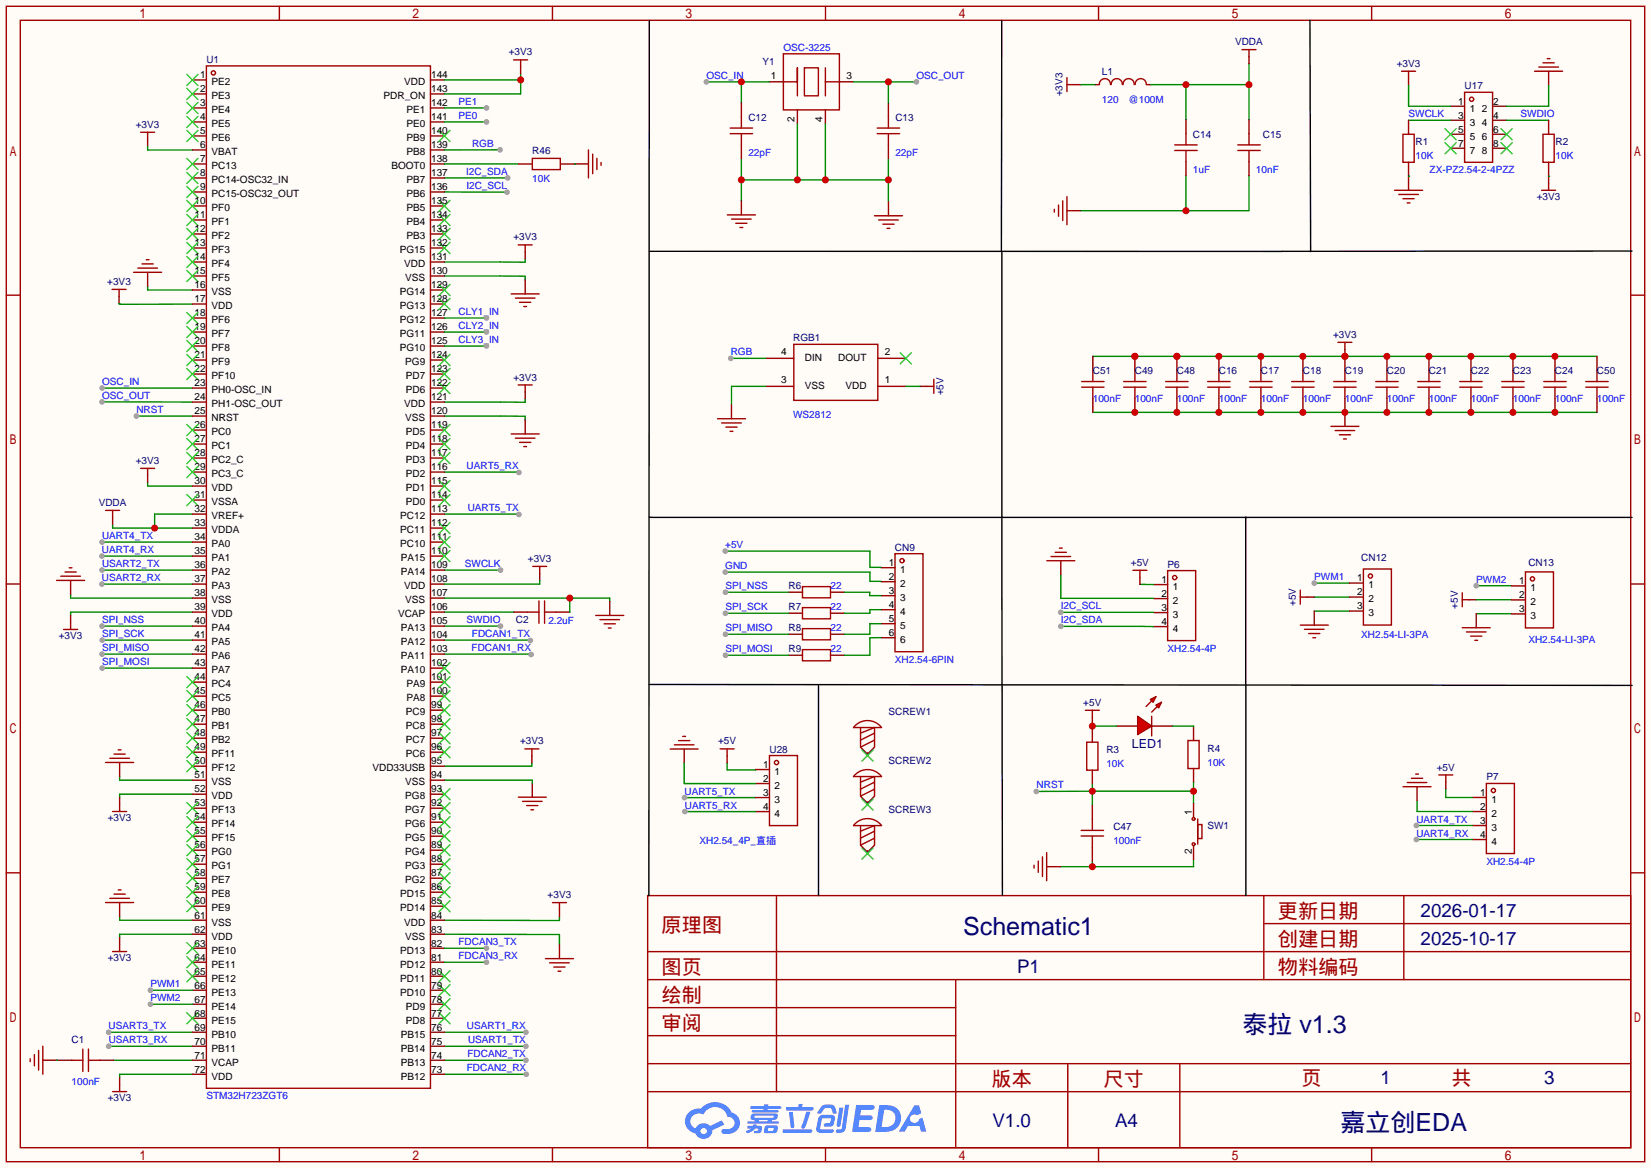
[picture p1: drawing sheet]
<svg xmlns="http://www.w3.org/2000/svg" width="299mm" height="212mm" viewBox="0 0 299 212" stroke-linecap="round" stroke-linejoin="round" font-family="sans-serif">
<defs><g id="words">
<g font-size="4.5" fill="#000080">
<text x="174.7" y="169.5">Schematic1</text>
<text x="225.4" y="187.3">泰拉 v1.3</text>
<text x="243.2" y="205.1">嘉立创EDA</text>
</g>
<g font-size="3.7" fill="#a00000">
<text x="231.8" y="166.5">更新日期</text>
<text x="120" y="169">原理图</text>
<text x="231.8" y="171.6">创建日期</text>
<text x="120" y="176.6">图页</text>
<text x="231.8" y="176.6">物料编码</text>
<text x="120" y="181.7">绘制</text>
<text x="120" y="186.8">审阅</text>
<text x="179.9" y="197">版本</text>
<text x="200.2" y="197">尺寸</text>
<text x="236.1" y="196.7">页</text>
<text x="263.3" y="196.7">共</text>
</g>
<g font-size="3.4" fill="#000080">
<text x="257.7" y="166.3">2026-01-17</text>
<text x="257.7" y="171.4">2025-10-17</text>
<text x="184.5" y="176.5">P1</text>
<text x="250.4" y="196.6">1</text>
<text x="280.1" y="196.6">3</text>
<text x="180" y="204.4">V1.0</text>
<text x="202.3" y="204.4">A4</text>
</g>
<text font-size="2.3" fill="#000080" x="205.3" y="135.7">LED1</text>
<g font-size="1.8" fill="#000080">
<text x="37.4" y="11.4">U1</text>
<text x="92.3" y="10.1">+3V3</text>
<text x="138.3" y="11.8">Y1</text>
<text x="224" y="8.2">VDDA</text>
<text x="192.7" y="17.5" transform="rotate(-90 192.7 17.5)">+3V3</text>
<text x="199.9" y="13.5">L1</text>
<text x="253.3" y="12.1">+3V3</text>
<text x="265.7" y="16.2">U17</text>
<text x="24.6" y="23.2">+3V3</text>
<text x="135.7" y="21.9">C12</text>
<text x="162.4" y="21.9">C13</text>
<text x="96.6" y="27.9">R46</text>
<text x="216.4" y="25">C14</text>
<text x="229.1" y="25">C15</text>
<text x="256.8" y="26.3">R1</text>
<text x="282.2" y="26.3">R2</text>
<text x="278.7" y="36.3">+3V3</text>
<text x="93.1" y="43.6">+3V3</text>
<text x="19.5" y="51.7">+3V3</text>
<text x="143.9" y="61.8">RGB1</text>
<text x="241.8" y="61.3">+3V3</text>
<text x="93.1" y="69">+3V3</text>
<text x="171.1" y="71.7" transform="rotate(-90 171.1 71.7)">+5V</text>
<text x="198.2" y="67.9">C51</text>
<text x="205.8" y="67.9">C49</text>
<text x="213.5" y="67.9">C48</text>
<text x="221.1" y="67.9">C16</text>
<text x="228.7" y="67.9">C17</text>
<text x="236.3" y="67.9">C18</text>
<text x="243.9" y="67.9">C19</text>
<text x="251.6" y="67.9">C20</text>
<text x="259.2" y="67.9">C21</text>
<text x="266.8" y="67.9">C22</text>
<text x="274.4" y="67.9">C23</text>
<text x="282" y="67.9">C24</text>
<text x="289.7" y="67.9">C50</text>
<text x="24.6" y="84.2">+3V3</text>
<text x="17.9" y="91.8">VDDA</text>
<text x="95.8" y="101.9">+3V3</text>
<text x="162.3" y="99.9">CN9</text>
<text x="246.9" y="101.7">CN12</text>
<text x="143" y="106.9">R6</text>
<text x="205.1" y="102.6">+5V</text>
<text x="211.8" y="102.9">P6</text>
<text x="277.2" y="102.7">CN13</text>
<text x="93.6" y="113.1">C2</text>
<text x="143" y="110.7">R7</text>
<text x="235" y="109.9" transform="rotate(-90 235 109.9)">+5V</text>
<text x="264.4" y="110.4" transform="rotate(-90 264.4 110.4)">+5V</text>
<text x="10.7" y="115.9">+3V3</text>
<text x="143" y="114.5">R8</text>
<text x="143" y="118.3">R9</text>
<text x="161.2" y="129.6">SCREW1</text>
<text x="196.5" y="128">+5V</text>
<text x="94.3" y="135">+3V3</text>
<text x="130.2" y="135">+5V</text>
<text x="139.6" y="136.5">U28</text>
<text x="200.7" y="136.6">R3</text>
<text x="219" y="136.3">R4</text>
<text x="161.2" y="138.5">SCREW2</text>
<text x="260.6" y="139.8">+5V</text>
<text x="269.6" y="141.6">P7</text>
<text x="19.6" y="148.9">+3V3</text>
<text x="161.2" y="147.4">SCREW3</text>
<text x="201.9" y="150.6">C47</text>
<text x="219" y="150.3">SW1</text>
<text x="99.3" y="162.9">+3V3</text>
<text x="19.6" y="174.3">+3V3</text>
<text x="13" y="189.2">C1</text>
<text x="19.6" y="199.7">+3V3</text>
</g>
<g font-size="1.8" fill="#00f">
<text x="142.1" y="9.2">OSC-3225</text>
<text x="128.1" y="14.3">OSC_IN</text>
<text x="166.2" y="14.3">OSC_OUT</text>
<text x="83.2" y="19">PE1</text>
<text x="83.2" y="21.6">PE0</text>
<text x="199.9" y="18.6">120</text>
<text x="204.7" y="18.6">@100M</text>
<text x="255.5" y="21.3">SWCLK</text>
<text x="275.8" y="21.3">SWDIO</text>
<text x="85.6" y="26.6">RGB</text>
<text x="135.7" y="28.3">22pF</text>
<text x="162.4" y="28.3">22pF</text>
<text x="256.8" y="28.9">10K</text>
<text x="282.2" y="28.9">10K</text>
<text x="84.5" y="31.7">I2C_SDA</text>
<text x="84.6" y="34.3">I2C_SCL</text>
<text x="96.6" y="33">10K</text>
<text x="216.4" y="31.3">1uF</text>
<text x="227.8" y="31.3">10nF</text>
<text x="259.3" y="31.4">ZX-PZ2.54-2-4PZZ</text>
<text x="83.2" y="59.7">CLY2_IN</text>
<text x="83.2" y="57.1">CLY1_IN</text>
<text x="83.2" y="62.2">CLY3_IN</text>
<text x="132.5" y="64.4">RGB</text>
<text x="18.5" y="69.8">OSC_IN</text>
<text x="18.5" y="72.3">OSC_OUT</text>
<text x="24.7" y="74.9">NRST</text>
<text x="143.9" y="75.8">WS2812</text>
<text x="198.2" y="73">100nF</text>
<text x="205.8" y="73">100nF</text>
<text x="213.5" y="73">100nF</text>
<text x="221.1" y="73">100nF</text>
<text x="228.7" y="73">100nF</text>
<text x="236.3" y="73">100nF</text>
<text x="243.9" y="73">100nF</text>
<text x="251.6" y="73">100nF</text>
<text x="259.2" y="73">100nF</text>
<text x="266.8" y="73">100nF</text>
<text x="274.4" y="73">100nF</text>
<text x="282" y="73">100nF</text>
<text x="289.7" y="73">100nF</text>
<text x="84.6" y="85.1">UART5_RX</text>
<text x="84.8" y="92.8">UART5_TX</text>
<text x="18.5" y="100.3">UART4_RX</text>
<text x="18.5" y="97.8">UART4_TX</text>
<text x="131.6" y="99.4">+5V</text>
<text x="18.5" y="105.4">USART2_RX</text>
<text x="18.5" y="102.9">USART2_TX</text>
<text x="84.3" y="102.9">SWCLK</text>
<text x="131.6" y="103.2">GND</text>
<text x="131.6" y="106.9">SPI_NSS</text>
<text x="150.6" y="106.9">22</text>
<text x="238.4" y="105.2">PWM1</text>
<text x="267.8" y="105.7">PWM2</text>
<text x="18.5" y="113">SPI_NSS</text>
<text x="84.6" y="113">SWDIO</text>
<text x="99.5" y="113.1">2.2uF</text>
<text x="131.6" y="110.7">SPI_SCK</text>
<text x="150.6" y="110.7">22</text>
<text x="192.4" y="110.5">I2C_SCL</text>
<text x="192.4" y="113.1">I2C_SDA</text>
<text x="18.5" y="118.1">SPI_MISO</text>
<text x="18.5" y="115.6">SPI_SCK</text>
<text x="85.5" y="118.2">FDCAN1_RX</text>
<text x="85.6" y="115.6">FDCAN1_TX</text>
<text x="131.6" y="114.5">SPI_MISO</text>
<text x="131.6" y="118.3">SPI_MOSI</text>
<text x="150.6" y="114.5">22</text>
<text x="150.6" y="118.3">22</text>
<text x="211.8" y="118.2">XH2.54-4P</text>
<text x="246.9" y="115.7">XH2.54-LI-3PA</text>
<text x="277.2" y="116.7">XH2.54-LI-3PA</text>
<text x="18.5" y="120.6">SPI_MOSI</text>
<text x="162.3" y="120.2">XH2.54-6PIN</text>
<text x="188" y="143">NRST</text>
<text x="200.7" y="139.1">10K</text>
<text x="219" y="138.8">10K</text>
<text x="124.2" y="144.1">UART5_TX</text>
<text x="124.2" y="146.6">UART5_RX</text>
<text x="256.9" y="149.2">UART4_TX</text>
<text x="126.9" y="153">XH2.54_4P_直插</text>
<text x="201.9" y="153.1">100nF</text>
<text x="256.9" y="151.7">UART4_RX</text>
<text x="269.6" y="156.8">XH2.54-4P</text>
<text x="83.2" y="171.4">FDCAN3_TX</text>
<text x="83.2" y="174">FDCAN3_RX</text>
<text x="27.3" y="179.1">PWM1</text>
<text x="27.3" y="181.6">PWM2</text>
<text x="19.7" y="186.7">USART3_TX</text>
<text x="19.7" y="189.2">USART3_RX</text>
<text x="84.7" y="186.7">USART1_RX</text>
<text x="84.8" y="191.8">FDCAN2_TX</text>
<text x="84.9" y="189.2">USART1_TX</text>
<text x="13" y="196.8">100nF</text>
<text x="84.7" y="194.3">FDCAN2_RX</text>
<text x="37.4" y="199.4">STM32H723ZGT6</text>
</g>
<g font-size="1.8">
<text x="36.3" y="14.2">1</text>
<text x="36.3" y="16.7">2</text>
<text x="38.4" y="15.5">PE2</text>
<text x="38.4" y="18">PE3</text>
<text x="69.6" y="18">PDR_ON</text>
<text x="73.3" y="15.5">VDD</text>
<text x="78.2" y="16.7">143</text>
<text x="78.2" y="14.2">144</text>
<text x="139.8" y="14.3">1</text>
<text x="153.5" y="14.3">3</text>
<text x="36.3" y="19.3">3</text>
<text x="36.3" y="21.8">4</text>
<text x="38.4" y="20.5">PE4</text>
<text x="38.4" y="23.1">PE5</text>
<text x="73.7" y="23.1">PE0</text>
<text x="73.7" y="20.5">PE1</text>
<text x="78.2" y="21.8">141</text>
<text x="78.2" y="19.3">142</text>
<text x="144.1" y="22.2" transform="rotate(-90 144.1 22.2)">2</text>
<text x="149.2" y="22.2" transform="rotate(-90 149.2 22.2)">4</text>
<text x="264.5" y="19">1</text>
<text x="264.5" y="21.5">3</text>
<text x="266.6" y="20.2">1</text>
<text x="266.6" y="22.8">3</text>
<text x="268.8" y="22.8">4</text>
<text x="268.8" y="20.2">2</text>
<text x="270.9" y="21.5">4</text>
<text x="270.9" y="19">2</text>
<text x="36.3" y="24.3">5</text>
<text x="36.3" y="26.9">6</text>
<text x="36.3" y="29.4">7</text>
<text x="38.4" y="25.6">PE6</text>
<text x="38.4" y="28.2">VBAT</text>
<text x="73.7" y="28.2">PB8</text>
<text x="73.7" y="25.6">PB9</text>
<text x="78.2" y="29.4">138</text>
<text x="78.2" y="26.9">139</text>
<text x="78.2" y="24.3">140</text>
<text x="264.5" y="24">5</text>
<text x="264.5" y="26.6">7</text>
<text x="266.6" y="25.3">5</text>
<text x="266.6" y="27.8">7</text>
<text x="268.8" y="27.8">8</text>
<text x="268.8" y="25.3">6</text>
<text x="270.9" y="26.6">8</text>
<text x="270.9" y="24">6</text>
<text x="36.3" y="32">8</text>
<text x="36.3" y="34.5">9</text>
<text x="38.4" y="30.7">PC13</text>
<text x="38.4" y="33.2">PC14-OSC32_IN</text>
<text x="38.4" y="35.8">PC15-OSC32_OUT</text>
<text x="71" y="30.7">BOOT0</text>
<text x="73.7" y="35.8">PB6</text>
<text x="73.7" y="33.2">PB7</text>
<text x="78.2" y="34.5">136</text>
<text x="78.2" y="32">137</text>
<text x="35.3" y="37">10</text>
<text x="35.3" y="39.6">11</text>
<text x="38.4" y="38.3">PF0</text>
<text x="38.4" y="40.9">PF1</text>
<text x="73.7" y="40.9">PB4</text>
<text x="73.7" y="38.3">PB5</text>
<text x="78.2" y="39.6">134</text>
<text x="78.2" y="37">135</text>
<text x="35.3" y="42.1">12</text>
<text x="35.3" y="44.7">13</text>
<text x="35.3" y="47.2">14</text>
<text x="38.4" y="43.4">PF2</text>
<text x="38.4" y="45.9">PF3</text>
<text x="72.5" y="45.9">PG15</text>
<text x="73.7" y="43.4">PB3</text>
<text x="78.2" y="47.2">131</text>
<text x="78.2" y="44.7">132</text>
<text x="78.2" y="42.1">133</text>
<text x="35.3" y="49.7">15</text>
<text x="35.3" y="52.3">16</text>
<text x="38.4" y="48.5">PF4</text>
<text x="38.4" y="51">PF5</text>
<text x="38.4" y="53.6">VSS</text>
<text x="72.5" y="53.6">PG14</text>
<text x="73.3" y="48.5">VDD</text>
<text x="73.5" y="51">VSS</text>
<text x="78.2" y="52.3">129</text>
<text x="78.2" y="49.7">130</text>
<text x="35.3" y="54.8">17</text>
<text x="35.3" y="57.4">18</text>
<text x="35.3" y="59.9">19</text>
<text x="38.4" y="56.1">VDD</text>
<text x="38.4" y="58.6">PF6</text>
<text x="72.5" y="58.6">PG12</text>
<text x="72.5" y="56.1">PG13</text>
<text x="78.2" y="59.9">126</text>
<text x="78.2" y="57.4">127</text>
<text x="78.2" y="54.8">128</text>
<text x="35.3" y="62.4">20</text>
<text x="35.3" y="65">21</text>
<text x="38.4" y="61.2">PF7</text>
<text x="38.4" y="63.7">PF8</text>
<text x="72.5" y="63.7">PG10</text>
<text x="72.5" y="61.2">PG11</text>
<text x="78.2" y="65">124</text>
<text x="78.2" y="62.4">125</text>
<text x="141.7" y="64.4">4</text>
<text x="146" y="65.5">DIN</text>
<text x="152" y="65.5">DOUT</text>
<text x="160.5" y="64.4">2</text>
<text x="35.3" y="67.5">22</text>
<text x="35.3" y="70.1">23</text>
<text x="38.4" y="66.3">PF9</text>
<text x="38.4" y="68.8">PF10</text>
<text x="38.4" y="71.3">PH0-OSC_IN</text>
<text x="73.5" y="66.3">PG9</text>
<text x="73.6" y="71.3">PD6</text>
<text x="73.6" y="68.8">PD7</text>
<text x="78.2" y="70.1">122</text>
<text x="78.2" y="67.5">123</text>
<text x="141.7" y="69.5">3</text>
<text x="146" y="70.5">VSS</text>
<text x="153.4" y="70.5">VDD</text>
<text x="160.5" y="69.5">1</text>
<text x="35.3" y="72.6">24</text>
<text x="35.3" y="75.1">25</text>
<text x="35.3" y="77.7">26</text>
<text x="38.4" y="73.9">PH1-OSC_OUT</text>
<text x="38.4" y="76.4">NRST</text>
<text x="73.3" y="73.9">VDD</text>
<text x="73.5" y="76.4">VSS</text>
<text x="78.2" y="77.7">119</text>
<text x="78.2" y="75.1">120</text>
<text x="78.2" y="72.6">121</text>
<text x="35.3" y="80.2">27</text>
<text x="35.3" y="82.8">28</text>
<text x="38.4" y="79">PC0</text>
<text x="38.4" y="81.5">PC1</text>
<text x="73.6" y="81.5">PD4</text>
<text x="73.6" y="79">PD5</text>
<text x="78.2" y="82.8">117</text>
<text x="78.2" y="80.2">118</text>
<text x="35.3" y="85.3">29</text>
<text x="35.3" y="87.8">30</text>
<text x="38.4" y="84">PC2_C</text>
<text x="38.4" y="86.6">PC3_C</text>
<text x="38.4" y="89.1">VDD</text>
<text x="73.6" y="89.1">PD1</text>
<text x="73.6" y="86.6">PD2</text>
<text x="73.6" y="84">PD3</text>
<text x="78.2" y="87.8">115</text>
<text x="78.2" y="85.3">116</text>
<text x="35.3" y="90.4">31</text>
<text x="35.3" y="92.9">32</text>
<text x="35.3" y="95.5">33</text>
<text x="38.4" y="91.7">VSSA</text>
<text x="38.4" y="94.2">VREF+</text>
<text x="72.6" y="94.2">PC12</text>
<text x="73.6" y="91.7">PD0</text>
<text x="78.2" y="95.5">112</text>
<text x="78.2" y="92.9">113</text>
<text x="78.2" y="90.4">114</text>
<text x="35.3" y="98">34</text>
<text x="35.3" y="100.5">35</text>
<text x="38.4" y="96.7">VDDA</text>
<text x="38.4" y="99.3">PA0</text>
<text x="38.4" y="101.8">PA1</text>
<text x="72.6" y="99.3">PC10</text>
<text x="72.6" y="96.7">PC11</text>
<text x="72.7" y="101.8">PA15</text>
<text x="78.2" y="100.5">110</text>
<text x="78.2" y="98">111</text>
<text x="35.3" y="103.1">36</text>
<text x="35.3" y="105.6">37</text>
<text x="38.4" y="104.4">PA2</text>
<text x="38.4" y="106.9">PA3</text>
<text x="72.7" y="104.4">PA14</text>
<text x="73.3" y="106.9">VDD</text>
<text x="78.2" y="105.6">108</text>
<text x="78.2" y="103.1">109</text>
<text x="161.2" y="102.6">1</text>
<text x="161.2" y="105.2">2</text>
<text x="161.2" y="107.7">3</text>
<text x="163.3" y="103.9">1</text>
<text x="163.3" y="106.5">2</text>
<text x="210.7" y="105.7">1</text>
<text x="212.7" y="107">1</text>
<text x="246.2" y="105.4">1</text>
<text x="246.2" y="108">2</text>
<text x="248.2" y="106.7">1</text>
<text x="275.6" y="105.9">1</text>
<text x="277.6" y="107.2">1</text>
<text x="35.3" y="108.2">38</text>
<text x="35.3" y="110.7">39</text>
<text x="35.3" y="113.2">40</text>
<text x="38.4" y="109.4">VSS</text>
<text x="38.4" y="112">VDD</text>
<text x="72.2" y="112">VCAP</text>
<text x="73.5" y="109.4">VSS</text>
<text x="78.2" y="113.2">105</text>
<text x="78.2" y="110.7">106</text>
<text x="78.2" y="108.2">107</text>
<text x="161.2" y="110.3">4</text>
<text x="161.2" y="112.8">5</text>
<text x="163.3" y="109">3</text>
<text x="163.3" y="111.5">4</text>
<text x="210.7" y="108.2">2</text>
<text x="210.7" y="110.8">3</text>
<text x="210.7" y="113.3">4</text>
<text x="212.7" y="109.5">2</text>
<text x="212.7" y="112.1">3</text>
<text x="246.2" y="110.5">3</text>
<text x="248.2" y="109.2">2</text>
<text x="248.2" y="111.8">3</text>
<text x="275.6" y="108.5">2</text>
<text x="275.6" y="111">3</text>
<text x="277.6" y="109.8">2</text>
<text x="277.6" y="112.3">3</text>
<text x="35.3" y="115.8">41</text>
<text x="35.3" y="118.3">42</text>
<text x="38.4" y="114.5">PA4</text>
<text x="38.4" y="117.1">PA5</text>
<text x="38.4" y="119.6">PA6</text>
<text x="72.7" y="119.6">PA11</text>
<text x="72.7" y="117.1">PA12</text>
<text x="72.7" y="114.5">PA13</text>
<text x="78.2" y="118.3">103</text>
<text x="78.2" y="115.8">104</text>
<text x="161.2" y="115.3">6</text>
<text x="163.3" y="114.1">5</text>
<text x="163.3" y="116.6">6</text>
<text x="212.7" y="114.6">4</text>
<text x="35.3" y="120.9">43</text>
<text x="35.3" y="123.4">44</text>
<text x="35.3" y="125.9">45</text>
<text x="38.4" y="122.1">PA7</text>
<text x="38.4" y="124.7">PC4</text>
<text x="72.7" y="122.1">PA10</text>
<text x="73.7" y="124.7">PA9</text>
<text x="78.2" y="125.9">100</text>
<text x="78.2" y="123.4">101</text>
<text x="78.2" y="120.9">102</text>
<text x="35.3" y="128.5">46</text>
<text x="35.3" y="131">47</text>
<text x="38.4" y="127.2">PC5</text>
<text x="38.4" y="129.8">PB0</text>
<text x="73.6" y="129.8">PC9</text>
<text x="73.7" y="127.2">PA8</text>
<text x="78.2" y="131">98</text>
<text x="78.2" y="128.5">99</text>
<text x="35.3" y="133.6">48</text>
<text x="35.3" y="136.1">49</text>
<text x="38.4" y="132.3">PB1</text>
<text x="38.4" y="134.8">PB2</text>
<text x="38.4" y="137.4">PF11</text>
<text x="73.6" y="137.4">PC6</text>
<text x="73.6" y="134.8">PC7</text>
<text x="73.6" y="132.3">PC8</text>
<text x="78.2" y="136.1">96</text>
<text x="78.2" y="133.6">97</text>
<text x="35.3" y="138.6">50</text>
<text x="35.3" y="141.2">51</text>
<text x="35.3" y="143.7">52</text>
<text x="38.4" y="139.9">PF12</text>
<text x="38.4" y="142.5">VSS</text>
<text x="67.6" y="139.9">VDD33USB</text>
<text x="73.5" y="142.5">VSS</text>
<text x="78.2" y="143.7">93</text>
<text x="78.2" y="141.2">94</text>
<text x="78.2" y="138.6">95</text>
<text x="138.4" y="141.8">2</text>
<text x="138.4" y="139.3">1</text>
<text x="140.5" y="143.1">2</text>
<text x="140.5" y="140.5">1</text>
<text x="35.3" y="146.3">53</text>
<text x="35.3" y="148.8">54</text>
<text x="38.4" y="145">VDD</text>
<text x="38.4" y="147.5">PF13</text>
<text x="73.5" y="147.5">PG7</text>
<text x="73.5" y="145">PG8</text>
<text x="78.2" y="148.8">91</text>
<text x="78.2" y="146.3">92</text>
<text x="138.4" y="146.9">4</text>
<text x="138.4" y="144.3">3</text>
<text x="140.5" y="148.2">4</text>
<text x="140.5" y="145.6">3</text>
<text x="216.2" y="147.8" transform="rotate(-90 216.2 147.8)">1</text>
<text x="268.5" y="144.3">1</text>
<text x="268.5" y="146.9">2</text>
<text x="268.5" y="149.4">3</text>
<text x="270.5" y="145.6">1</text>
<text x="270.5" y="148.1">2</text>
<text x="35.3" y="151.3">55</text>
<text x="35.3" y="153.9">56</text>
<text x="38.4" y="150.1">PF14</text>
<text x="38.4" y="152.6">PF15</text>
<text x="38.4" y="155.2">PG0</text>
<text x="73.5" y="155.2">PG4</text>
<text x="73.5" y="152.6">PG5</text>
<text x="73.5" y="150.1">PG6</text>
<text x="78.2" y="153.9">89</text>
<text x="78.2" y="151.3">90</text>
<text x="216.2" y="154.9" transform="rotate(-90 216.2 154.9)">2</text>
<text x="268.5" y="151.9">4</text>
<text x="270.5" y="150.7">3</text>
<text x="270.5" y="153.2">4</text>
<text x="35.3" y="156.4">57</text>
<text x="35.3" y="159">58</text>
<text x="35.3" y="161.5">59</text>
<text x="38.4" y="157.7">PG1</text>
<text x="38.4" y="160.2">PE7</text>
<text x="73.5" y="160.2">PG2</text>
<text x="73.5" y="157.7">PG3</text>
<text x="78.2" y="161.5">86</text>
<text x="78.2" y="159">87</text>
<text x="78.2" y="156.4">88</text>
<text x="35.3" y="164">60</text>
<text x="35.3" y="166.6">61</text>
<text x="38.4" y="162.8">PE8</text>
<text x="38.4" y="165.3">PE9</text>
<text x="38.4" y="167.9">VSS</text>
<text x="72.6" y="165.3">PD14</text>
<text x="72.6" y="162.8">PD15</text>
<text x="73.3" y="167.9">VDD</text>
<text x="78.2" y="166.6">84</text>
<text x="78.2" y="164">85</text>
<text x="35.3" y="169.1">62</text>
<text x="35.3" y="171.7">63</text>
<text x="38.4" y="170.4">VDD</text>
<text x="38.4" y="172.9">PE10</text>
<text x="72.6" y="172.9">PD13</text>
<text x="73.5" y="170.4">VSS</text>
<text x="78.2" y="171.7">82</text>
<text x="78.2" y="169.1">83</text>
<text x="35.3" y="174.2">64</text>
<text x="35.3" y="176.7">65</text>
<text x="35.3" y="179.3">66</text>
<text x="38.4" y="175.5">PE11</text>
<text x="38.4" y="178">PE12</text>
<text x="72.6" y="178">PD11</text>
<text x="72.6" y="175.5">PD12</text>
<text x="78.2" y="179.3">79</text>
<text x="78.2" y="176.7">80</text>
<text x="78.2" y="174.2">81</text>
<text x="35.3" y="181.8">67</text>
<text x="35.3" y="184.4">68</text>
<text x="38.4" y="180.6">PE13</text>
<text x="38.4" y="183.1">PE14</text>
<text x="38.4" y="185.6">PE15</text>
<text x="72.6" y="180.6">PD10</text>
<text x="73.6" y="185.6">PD8</text>
<text x="73.6" y="183.1">PD9</text>
<text x="78.2" y="184.4">77</text>
<text x="78.2" y="181.8">78</text>
<text x="35.3" y="186.9">69</text>
<text x="35.3" y="189.4">70</text>
<text x="35.3" y="192">71</text>
<text x="38.4" y="188.2">PB10</text>
<text x="38.4" y="190.7">PB11</text>
<text x="72.7" y="190.7">PB14</text>
<text x="72.7" y="188.2">PB15</text>
<text x="78.2" y="192">74</text>
<text x="78.2" y="189.4">75</text>
<text x="78.2" y="186.9">76</text>
<text x="35.3" y="194.5">72</text>
<text x="38.4" y="193.3">VCAP</text>
<text x="38.4" y="195.8">VDD</text>
<text x="72.7" y="195.8">PB12</text>
<text x="72.7" y="193.3">PB13</text>
<text x="78.2" y="194.5">73</text>
</g>
</g></defs>
<path d="M0 0h299.5v211.8h-299.5z" fill="#fffcf7"/>
<g fill="none" stroke="#a10000" stroke-width=".25">
<path d="M1.1 1.1h297.2v209.6h-297.2zM3.7 3.7h292.1v204.5h-292.1zM50.7 1.1v2.6M100.2 1.1v2.6M149.7 1.1v2.6M199.3 1.1v2.6M248.8 1.1v2.6M1.1 53.5h2.6M295.8 53.5h2.5M1.1 105.9h2.6M295.8 105.9h2.5M1.1 158.3h2.6"/>
<path d="M295.8 158.3h2.5M117.5 162.4h178.3v45.8h-178.3zM117.5 177.7h178.3M117.5 172.6h178.3M140.8 162.4v35.6M173.4 177.7v30.5M229.2 162.4v15.3M229.2 167.5h66.6M254.6 162.4v15.3M117.5 182.8h55.9M117.5 198h178.3M117.5 192.9h178.3"/>
<path d="M117.5 187.8h55.9M193.7 192.9v15.3M214 192.9v15.3M50.7 208.2v2.5M100.2 208.2v2.5M149.7 208.2v2.5M199.3 208.2v2.5M248.8 208.2v2.5"/>
</g>
<g fill="#5487ff">
<path d="M155.3 200.4h2.1a.97 .97 0 0 1 1.3 .4 .53 .53 0 0 1-.7 .5h-1.8l-.2 1h1.9a.43 .43 0 0 1 .4 .5 .43 .43 0 0 1-.5 .3h-1.9l-.2 1.3h1.7a.45 .45 0 0 1 .6 .2 .45 .45 0 0 1-.2 .6l-3.2 .1z"/>
<path d="M165.9 200.5h.8l.4 1.4-.7 .4a.82 .82 0 0 0-1.2 .1 .82 .82 0 0 0 .1 1.1 .82 .82 0 0 0 1.2 0l.2-.5 .6-.3 .7 2.5h-.9l-.3-1h-2.1l-.6 1h-1.1z"/>
<path d="M152.2 200.9h.8l-.5 3.2a.36 .36 0 0 1-.4 .3 .36 .36 0 0 1-.3-.4z"/>
<path d="M153.3 200.4h.7l-.6 4.3a1.13 1.13 0 0 1-1.8 .6l.2-.4 .7-.1 .2-.2z"/>
<path d="M149 200.7l.6-.4h1a.77 .77 0 0 1 .9 .6l.3 .9-.2 .2h-.5l-.4-1h-.9a1.3 1.3 0 0 0-.8 .9l-.6 .1-.2-.2z"/>
<path d="M148.6 202.5l.5-.3h1.7a.66 .66 0 0 1 .6 .9l-.1 .4a.81 .81 0 0 1-.9 .9h-.7a.32 .32 0 0 1-.3-.4 .32 .32 0 0 1 .4-.3h.7l.3-.9-1.7 .1-.3 1.9h2.1a.32 .32 0 0 1 .4 .4 .32 .32 0 0 1-.4 .3l-2.3-.1-.5-.3v-.5z"/>
<path d="M142 204.8h5a.33 .33 0 0 1 .3 .4 .33 .33 0 0 1-.3 .3h-4.9l-.2-.2z"/>
<path d="M146.3 201.6h.7l-1 2.9a.36 .36 0 0 1-.4 .2 .36 .36 0 0 1-.3-.3z"/>
<path d="M143.1 201.7h.7l.3 2.6a.34 .34 0 0 1-.3 .3 .34 .34 0 0 1-.4-.2z"/>
<path d="M142.6 200.8h2.2l.1-.4 .1-.2h.6l-.1 .6h1.8a.32 .32 0 0 1 .3 .3 .32 .32 0 0 1-.4 .3h-4.5l-.1-.1z"/>
<path d="M135.6 204.2h.9l.1-.2 .7-.1-.1 .3h.9a.82 .82 0 0 1-.6 1.3h-.7v-.4l.7-.1v-.3h-.5l-.5 .4-1 .4-.2-.4 1-.4h-.8z"/>
<path d="M136.1 200.6h2.5v-.3h.8l-.1 .3h2.2l.2 .3-.2 .2h-2.3v.3h1.8l.2 .2-.2 .2h-4.5l-.2-.2 .1-.2h2l.1-.3h-2.3l-.1-.2z"/>
<path d="M159.5 200.4l-.7 4.9h1.6a2.47 2.47 0 0 0 2.9-1.7 2.47 2.47 0 0 0-1.4-3zM160.4 201.3a1.61 1.61 0 0 1 2 1.4 1.61 1.61 0 0 1-1.8 1.7h-.7z"/>
<path d="M136.3 202.2a.55 .55 0 0 0-.2 .7 .55 .55 0 0 0 .7 .2l.1 .3h-1.3v.4h5.5l.2-.2-.2-.2h-1.2l.2-.3a.7 .7 0 0 0 .8-.2 .7 .7 0 0 0 0-.9h-4.1zM136.9 202.4h3.3l.2 .1-.2 .2h-3.2l-.2-.1zM137.6 203.1h1.7l-.2 .3h-1.4z"/>
<path d="M138.8 204.3a1.05 1.05 0 0 0-.1 1.2 2.91 2.91 0 0 0 2.2-.2 .98 .98 0 0 0 0-1.2h-1.6zM139.4 204.6l.8-.1 .1 .1v.3l-.2 .2h-.8z"/>
<path d="M125 201.7a2.23 2.23 0 0 0-.7 2.3 2.23 2.23 0 0 0 1.8 1.6 1.58 1.58 0 0 0 1.8 .9 1.58 1.58 0 0 0 1.3-1.5l2.2-1-.5-.8-2.1 1a1.65 1.65 0 0 0-2.6 .5 1.45 1.45 0 0 1-.8-2 1.45 1.45 0 0 1 2-.7l.2 .1a2.3 2.3 0 0 1 2.3-1.3 2.3 2.3 0 0 1 2.1 1.7 1.12 1.12 0 0 1 1.2 1.1 1.12 1.12 0 0 1-1.1 1.2h-.7a.45 .45 0 0 0-.6 .3 .45 .45 0 0 0 .5 .6 2.26 2.26 0 0 0 2.9-2.5 2.04 2.04 0 0 0-1.5-1.4 3.3 3.3 0 0 0-5.5-.7l-1.2 .1zM127.1 205.2a.57 .57 0 0 1 1.1 0 .57 .57 0 0 1-1.1 0z"/>
</g>
<path d="M18.5 70.4h16.4" fill="none" stroke="#008700" stroke-width=".25"/>
<circle cx="18.5" cy="70.4" r=".51" fill="#999"/>
<path d="M18.5 72.9h16.4" fill="none" stroke="#008700" stroke-width=".25"/>
<circle cx="18.5" cy="72.9" r=".51" fill="#999"/>
<path d="M24.7 75.5h10.2" fill="none" stroke="#008700" stroke-width=".25"/>
<circle cx="24.7" cy="75.5" r=".51" fill="#999"/>
<path d="M18.5 98.3h16.4" fill="none" stroke="#008700" stroke-width=".25"/>
<circle cx="18.5" cy="98.3" r=".51" fill="#999"/>
<path d="M18.5 100.9h16.4" fill="none" stroke="#008700" stroke-width=".25"/>
<circle cx="18.5" cy="100.9" r=".51" fill="#999"/>
<path d="M18.5 103.4h16.4" fill="none" stroke="#008700" stroke-width=".25"/>
<circle cx="18.5" cy="103.4" r=".51" fill="#999"/>
<path d="M18.5 105.9h16.4" fill="none" stroke="#008700" stroke-width=".25"/>
<circle cx="18.5" cy="105.9" r=".51" fill="#999"/>
<path d="M12.8 107.8v.7h22.1M18.5 113.6h16.4M34.9 111h-22.1v.6" fill="none" stroke="#008700" stroke-width=".25"/>
<circle cx="18.5" cy="113.6" r=".51" fill="#999"/>
<path d="M18.5 116.1h16.4" fill="none" stroke="#008700" stroke-width=".25"/>
<circle cx="18.5" cy="116.1" r=".51" fill="#999"/>
<path d="M18.5 118.6h16.4" fill="none" stroke="#008700" stroke-width=".25"/>
<circle cx="18.5" cy="118.6" r=".51" fill="#999"/>
<path d="M18.5 121.2h16.4" fill="none" stroke="#008700" stroke-width=".25"/>
<circle cx="18.5" cy="121.2" r=".51" fill="#999"/>
<path d="M19.7 187.2h15.2" fill="none" stroke="#008700" stroke-width=".25"/>
<circle cx="19.7" cy="187.2" r=".51" fill="#999"/>
<path d="M19.7 189.8h15.2" fill="none" stroke="#008700" stroke-width=".25"/>
<circle cx="19.7" cy="189.8" r=".51" fill="#999"/>
<path d="M80.6 32.3h11.5" fill="none" stroke="#008700" stroke-width=".25"/>
<circle cx="92.1" cy="32.3" r=".51" fill="#999"/>
<path d="M80.6 34.8l11.4 .1" fill="none" stroke="#008700" stroke-width=".25"/>
<circle cx="92" cy="34.9" r=".51" fill="#999"/>
<path d="M80.6 50.1h14.7v.7M95.3 47v.6l-14.7-.1M80.6 75.5h14.7v.7M95.3 72.4v.6l-14.7-.1M80.6 85.6l13.5 .1" fill="none" stroke="#008700" stroke-width=".25"/>
<circle cx="94.1" cy="85.7" r=".51" fill="#999"/>
<path d="M80.6 93.2l13.5 .1" fill="none" stroke="#008700" stroke-width=".25"/>
<circle cx="94.1" cy="93.3" r=".51" fill="#999"/>
<path d="M80.6 103.4h10.2" fill="none" stroke="#008700" stroke-width=".25"/>
<circle cx="90.8" cy="103.4" r=".51" fill="#999"/>
<path d="M80.6 113.6h10.2" fill="none" stroke="#008700" stroke-width=".25"/>
<circle cx="90.8" cy="113.6" r=".51" fill="#999"/>
<path d="M80.6 116.1l15.6 .1" fill="none" stroke="#008700" stroke-width=".25"/>
<circle cx="96.2" cy="116.2" r=".51" fill="#999"/>
<path d="M80.6 118.6l15.7 .1" fill="none" stroke="#008700" stroke-width=".25"/>
<circle cx="96.3" cy="118.7" r=".51" fill="#999"/>
<path d="M96.5 138.3v.7h-15.9M80.6 187.2h14.8" fill="none" stroke="#008700" stroke-width=".25"/>
<circle cx="95.4" cy="187.2" r=".51" fill="#999"/>
<path d="M80.6 189.8h14.8" fill="none" stroke="#008700" stroke-width=".25"/>
<circle cx="95.4" cy="189.8" r=".51" fill="#999"/>
<path d="M80.6 192.3h14.8" fill="none" stroke="#008700" stroke-width=".25"/>
<circle cx="95.4" cy="192.3" r=".51" fill="#999"/>
<path d="M80.6 194.8h14.9" fill="none" stroke="#008700" stroke-width=".25"/>
<circle cx="95.5" cy="194.8" r=".51" fill="#999"/>
<path d="M117.8 3.7l-.1 158.7" fill="none" stroke="#000" stroke-width=".25"/>
<path d="M26.8 25.3v1.2M21.6 53.8v1.2" fill="none" stroke="#870000" stroke-width=".25"/>
<path d="M25.5 24h2.5M26.8 24v1.3M20.3 52.5h2.6M21.6 52.5v1.3" fill="none" stroke="#a10000" stroke-width=".25"/>
<path d="M26.8 26.5v.7h8.1M21.6 55l.1 .2h13.2M20.4 95.1v.7h14.5M34.9 93.2h-6.9v2.6" fill="none" stroke="#008700" stroke-width=".25"/>
<circle cx="28" cy="95.8" r=".63" fill="#c00"/>
<g fill="none" stroke="#870000" stroke-width=".25">
<path d="M34.9 14.5h2.5M34.9 17h2.5M34.9 19.6h2.5M78.1 14.5h2.5M78.1 17h2.5M78.1 19.6h2.5M34.9 22.1h2.5M34.9 24.7h2.5M34.9 27.2h2.5M34.9 29.7h2.5M34.9 32.3h2.5M34.9 34.8h2.5"/>
<path d="M34.9 37.4h2.5M34.9 39.9h2.5M78.1 22.1h2.5M78.1 24.7h2.5M78.1 27.2h2.5M78.1 29.7h2.5M78.1 32.3h2.5M78.1 34.8h2.5M78.1 37.4h2.5M78.1 39.9h2.5M26.8 49.4v2.5M34.9 42.4h2.5"/>
<path d="M34.9 45h2.5M34.9 47.5h2.5M34.9 50.1h2.5M34.9 52.6h2.5M34.9 55.1h2.5M34.9 57.7h2.5M78.1 42.4h2.5M78.1 45h2.5M78.1 47.5h2.5M78.1 50.1h2.5M78.1 52.6h2.5M78.1 55.1h2.5"/>
<path d="M78.1 57.7h2.5M34.9 60.2h2.5M34.9 62.8h2.5M34.9 65.3h2.5M34.9 67.8h2.5M34.9 70.4h2.5M34.9 72.9h2.5M34.9 75.5h2.5M34.9 78h2.5M78.1 60.2h2.5M78.1 62.8h2.5M78.1 65.3h2.5"/>
<path d="M78.1 67.8h2.5M78.1 70.4h2.5M78.1 72.9h2.5M78.1 75.5h2.5M78.1 78h2.5M20.4 93.8v1.3M26.8 86.2v1.3M34.9 80.5h2.5M34.9 83.1h2.5M34.9 85.6h2.5M34.9 88.2h2.5M34.9 90.7h2.5"/>
<path d="M34.9 93.2h2.5M34.9 95.8h2.5M34.9 98.3h2.5M78.1 80.5h2.5M78.1 83.1h2.5M78.1 85.6h2.5M78.1 88.2h2.5M78.1 90.7h2.5M78.1 93.2h2.5M78.1 95.8h2.5M78.1 98.3h2.5M12.8 105.3v2.5"/>
<path d="M12.8 111.6v1.3M34.9 100.9h2.5M34.9 103.4h2.5M34.9 105.9h2.5M34.9 108.5h2.5M34.9 111h2.5M34.9 113.6h2.5M34.9 116.1h2.5M34.9 118.6h2.5M78.1 100.9h2.5M78.1 103.4h2.5M78.1 105.9h2.5"/>
<path d="M78.1 108.5h2.5M78.1 111h2.5M78.1 113.6h2.5M78.1 116.1h2.5M78.1 118.6h2.5M93.2 111h2.5M100.8 111h2.5M21.7 138.3v2.5M34.9 121.2h2.5M34.9 123.7h2.5M34.9 126.3h2.5M34.9 128.8h2.5"/>
<path d="M34.9 131.3h2.5M34.9 133.9h2.5M34.9 136.4h2.5M34.9 139h2.5M78.1 121.2h2.5M78.1 123.7h2.5M78.1 126.3h2.5M78.1 128.8h2.5M78.1 131.3h2.5M78.1 133.9h2.5M78.1 136.4h2.5M78.1 139h2.5"/>
<path d="M21.7 144.6v1.3M34.9 141.5h2.5M34.9 144h2.5M34.9 146.6h2.5M34.9 149.1h2.5M34.9 151.7h2.5M34.9 154.2h2.5M34.9 156.7h2.5M34.9 159.3h2.5M78.1 141.5h2.5M78.1 144h2.5M78.1 146.6h2.5"/>
<path d="M78.1 149.1h2.5M78.1 151.7h2.5M78.1 154.2h2.5M78.1 156.7h2.5M78.1 159.3h2.5M96.5 142v2.6M21.7 163.7v2.5M21.7 170v1.3M34.9 161.8h2.5M34.9 164.4h2.5M34.9 166.9h2.5M34.9 169.4h2.5"/>
<path d="M34.9 172h2.5M34.9 174.5h2.5M34.9 177.1h2.5M34.9 179.6h2.5M78.1 161.8h2.5M78.1 164.4h2.5M78.1 166.9h2.5M78.1 169.4h2.5M78.1 172h2.5M78.1 174.5h2.5M78.1 177.1h2.5M78.1 179.6h2.5"/>
<path d="M101.5 165v1.2M101.5 171.3v2.6M7.8 192.3h2.5M10.5 192.3h2.5M18.1 192.3h2.5M21.7 195.4v1.3M34.9 192.3h2.5M34.9 182.1h2.5M34.9 184.7h2.5M34.9 187.2h2.5M34.9 189.8h2.5M34.9 194.8h2.5"/>
<path d="M78.1 192.3h2.5M78.1 182.1h2.5M78.1 184.7h2.5M78.1 187.2h2.5M78.1 189.8h2.5M78.1 194.8h2.5"/>
</g>
<g fill="none" stroke="#a10000" stroke-width=".25">
<path d="M37.4 12h40.7v185.4h-40.7zM24.2 49.4h5.1M25 48.6h3.6M25.8 47.9h2M26.5 47.1h.5M19.2 92.6h2.5M20.4 92.6v1.2M25.5 84.9h2.5M26.8 84.9v1.3M10.3 105.3h5M11 104.5h3.6M11.5 114.2h2.6"/>
<path d="M11.8 103.7h2M12.6 103h.5M12.8 112.9v1.3M95.7 111h2.1M97.8 109v4M98.8 111h2M98.8 109v4M19.2 138.3h5M19.9 137.5h3.6M20.7 136.8h2M21.4 136h.6M20.4 147.2h2.6"/>
<path d="M21.7 145.9v1.3M94 144.6h5.1M94.8 145.3h3.5M95.5 146.1h2.1M96.3 146.9h.5M19.2 163.7h5M19.9 162.9h3.6M20.4 172.6h2.6M20.7 162.2h2M21.4 161.4h.6M21.7 171.3v1.3M98.9 173.9h5.1"/>
<path d="M99.7 174.6h3.6M100.2 163.7h2.5M100.5 175.4h2M101.2 176.1h.5M101.5 163.7v1.3M5.5 192v.5M6.2 191.3v2M7 190.5v3.6M7.8 189.7v5.1M13 192.3h2M15 190.3v4M16 192.3h2.1"/>
<path d="M16 190.3v4M20.4 198h2.6M21.7 196.7v1.3"/>
<circle cx="38.7" cy="13.2" r=".38"/>
</g>
<g fill="none" stroke="#008700" stroke-width=".25">
<path d="M26.8 51.9v.7h8.1M26.8 87.5v.7h8.1M80.6 111h12.6M80.6 108.5h30v.6M103.3 108.5v2.5M21.7 140.8v.7h13.2M34.9 144h-13.2v.6M80.6 141.5h15.9v.5M21.7 166.2v.7h13.2M34.9 169.4h-13.2v.6M80.6 169.4l20.9 .1M80.6 166.9l20.9 .1"/>
<path d="M101.5 166.2v.7M101.5 169.5v1.8M10.3 192.3h.2M20.6 192.3h14.3M34.9 194.8h-13.2v.6"/>
</g>
<g fill="none" stroke="#3c3" stroke-width=".25">
<path d="M33.9 13.5l2 2M33.9 16l2 2.1M33.9 18.6l2 2M35.9 13.5l-2 2M35.9 16l-2 2.1M35.9 18.6l-2 2M33.9 21.1l2 2M33.9 23.6l2 2.1M33.9 28.7l2 2.1M33.9 31.3l2 2M33.9 33.8l2 2M33.9 36.3l2 2.1"/>
<path d="M33.9 38.9l2 2M35.9 21.1l-2 2M35.9 23.6l-2 2.1M35.9 28.7l-2 2.1M35.9 31.3l-2 2M35.9 33.8l-2 2M35.9 36.3l-2 2.1M35.9 38.9l-2 2M79.6 38.9l2 2M79.6 36.3l2 2.1M79.6 23.6l2 2.1M81.6 38.9l-2 2"/>
<path d="M81.6 36.3l-2 2.1M81.6 23.6l-2 2.1M33.9 41.4l2 2.1M33.9 44l2 2M33.9 46.5l2 2M33.9 49l2 2.1M33.9 56.7l2 2M33.9 59.2l2 2M35.9 41.4l-2 2.1M35.9 44l-2 2M35.9 46.5l-2 2M35.9 49l-2 2.1"/>
<path d="M35.9 56.7l-2 2M35.9 59.2l-2 2M79.6 54.1l2 2.1M79.6 51.6l2 2M79.6 44l2 2M79.6 41.4l2 2.1M81.6 54.1l-2 2.1M81.6 51.6l-2 2M81.6 44l-2 2M81.6 41.4l-2 2.1M33.9 61.7l2 2.1M33.9 64.3l2 2"/>
<path d="M33.9 66.8l2 2.1M33.9 77l2 2M33.9 79.5l2 2.1M35.9 61.7l-2 2.1M35.9 64.3l-2 2M35.9 66.8l-2 2.1M35.9 77l-2 2M35.9 79.5l-2 2.1M79.6 79.5l2 2.1M79.6 77l2 2M79.6 69.4l2 2M79.6 66.8l2 2.1"/>
<path d="M79.6 64.3l2 2M81.6 77l-2 2M81.6 79.5l-2 2.1M81.6 69.4l-2 2M81.6 66.8l-2 2.1M81.6 64.3l-2 2M33.9 82.1l2 2M33.9 84.6l2 2M33.9 89.7l2 2M35.9 82.1l-2 2M35.9 84.6l-2 2M35.9 89.7l-2 2"/>
<path d="M79.6 99.8l2 2.1M79.6 97.3l2 2M79.6 94.8l2 2M79.6 89.7l2 2M79.6 87.1l2 2.1M79.6 82.1l2 2M81.6 89.7l-2 2M81.6 99.8l-2 2.1M81.6 97.3l-2 2M81.6 94.8l-2 2M81.6 87.1l-2 2.1M81.6 82.1l-2 2"/>
<path d="M33.9 122.7l2 2M33.9 125.2l2 2.1M33.9 127.8l2 2M33.9 130.3l2 2.1M33.9 132.9l2 2M33.9 135.4l2 2M33.9 137.9l2 2.1M35.9 122.7l-2 2M35.9 125.2l-2 2.1M35.9 127.8l-2 2M35.9 130.3l-2 2.1M35.9 132.9l-2 2"/>
<path d="M35.9 135.4l-2 2M35.9 137.9l-2 2.1M79.6 135.4l2 2M79.6 132.9l2 2M79.6 130.3l2 2.1M79.6 127.8l2 2M79.6 125.2l2 2.1M79.6 122.7l2 2M79.6 120.2l2 2M81.6 127.8l-2 2M81.6 130.3l-2 2.1M81.6 135.4l-2 2"/>
<path d="M81.6 132.9l-2 2M81.6 125.2l-2 2.1M81.6 122.7l-2 2M81.6 120.2l-2 2M33.9 145.6l2 2M33.9 148.1l2 2M33.9 150.6l2 2.1M33.9 153.2l2 2M33.9 155.7l2 2.1M33.9 158.3l2 2M35.9 145.6l-2 2M35.9 148.1l-2 2"/>
<path d="M35.9 150.6l-2 2.1M35.9 153.2l-2 2M35.9 155.7l-2 2.1M35.9 158.3l-2 2M79.6 158.3l2 2M79.6 155.7l2 2.1M79.6 153.2l2 2M79.6 150.6l2 2.1M79.6 148.1l2 2M79.6 145.6l2 2M79.6 143l2 2.1M81.6 158.3l-2 2"/>
<path d="M81.6 155.7l-2 2.1M81.6 153.2l-2 2M81.6 150.6l-2 2.1M81.6 148.1l-2 2M81.6 145.6l-2 2M81.6 143l-2 2.1M33.9 160.8l2 2M33.9 163.3l2 2.1M33.9 171l2 2M33.9 173.5l2 2M33.9 176l2 2.1M35.9 160.8l-2 2"/>
<path d="M35.9 163.3l-2 2.1M35.9 171l-2 2M35.9 173.5l-2 2M35.9 176l-2 2.1M79.6 178.6l2 2M79.6 176l2 2.1M79.6 163.3l2 2.1M79.6 160.8l2 2M81.6 178.6l-2 2M81.6 176l-2 2.1M81.6 163.3l-2 2.1M81.6 160.8l-2 2"/>
<path d="M33.9 183.7l2 2M35.9 183.7l-2 2M79.6 183.7l2 2M79.6 181.1l2 2.1M81.6 183.7l-2 2M81.6 181.1l-2 2.1"/>
</g>
<circle cx="103.3" cy="108.5" r=".64" fill="#c00"/>
<path d="M139.6 14.8h2.5M144.6 19.9v2.6M149.7 19.9v2.6M152.3 14.8h2.5M95.3 45.7v1.3M95.3 50.8v2.5M95.3 71.1v1.3M95.3 76.2v2.5M97.9 104v1.3M110.6 109.1v2.5" fill="none" stroke="#870000" stroke-width=".25"/>
<g fill="none" stroke="#a10000" stroke-width=".25">
<path d="M142.1 9.8h10.2v10.1h-10.2zM142.1 14.8h2.5v-2.5v5.1M145.9 12.3h2.5v5.1h-2.5zM149.7 14.8h2.6M149.7 12.3v5.1M92.7 53.3h5.1M93.5 54.1h3.5M94 44.4h2.5M94.2 54.8h2.1M95 55.6h.5M95.3 44.4v1.3M92.7 78.7h5.1"/>
<path d="M93.5 79.5h3.5M94 69.8h2.5M95.3 69.8v1.3M94.2 80.2h2.1M95 81h.5M96.6 102.7h2.6M97.9 102.7v1.3M108.1 111.6h5M108.8 112.4h3.6M109.6 113.1h2M110.3 113.9h.6"/>
</g>
<path d="M128.1 14.8h11.5M134.5 14.8v3.9M97.9 105.3v.6h-17.3" fill="none" stroke="#008700" stroke-width=".25"/>
<circle cx="134.5" cy="14.8" r=".63" fill="#c00"/>
<circle cx="128.1" cy="14.8" r=".51" fill="#999"/>
<path d="M134.5 32.6h26.6M134.5 28.8v7.6M144.6 22.5v10.1M149.7 22.5v10.1M161.1 28.8v7.8" fill="none" stroke="#008700" stroke-width=".25"/>
<g fill="#c00">
<circle cx="144.6" cy="32.6" r=".63"/>
<circle cx="149.7" cy="32.6" r=".63"/>
<circle cx="161.1" cy="32.6" r=".63"/>
<circle cx="134.5" cy="32.6" r=".63"/>
</g>
<path d="M134.5 18.7v2.5M161.1 18.7v2.5M134.5 26.3v2.5M134.5 36.4v2.6M161.1 26.3v2.5" fill="none" stroke="#870000" stroke-width=".25"/>
<path d="M131.9 39h5.1M132.4 24.2h4.1M132.4 23.2h4.1M132.7 39.7h3.6M134.5 21.2v2M134.5 24.2v2.1M159.1 24.2h4.1M159.1 23.2h4.1M161.1 21.2v2M161.1 24.2v2.1M133.5 40.5h2M134.2 41.3h.5" fill="none" stroke="#a10000" stroke-width=".25"/>
<path d="M154.8 14.8h11.4M161.1 14.8v3.9" fill="none" stroke="#008700" stroke-width=".25"/>
<circle cx="161.1" cy="14.8" r=".63" fill="#c00"/>
<circle cx="166.2" cy="14.8" r=".51" fill="#999"/>
<path d="M194.8 15.4h1.3M198.6 15.4h.8M208 15.4h.8M193.5 38.2h2.6" fill="none" stroke="#870000" stroke-width=".25"/>
<path d="M193.5 14.1v2.5M193.5 15.4h1.3M199.4 15.3a1.01 1.01 0 0 1 1-1 1.01 1.01 0 0 1 1 1M201.6 15.3a1.01 1.01 0 0 1 1-1 1.01 1.01 0 0 1 1 1M203.7 15.3a1.01 1.01 0 0 1 1-1 1.01 1.01 0 0 1 1 1M205.9 15.3a1.01 1.01 0 0 1 1-1 1.01 1.01 0 0 1 1 1M191.2 38v.5M192 37.2v2M192.8 36.4v3.6M193.5 35.7v5.1" fill="none" stroke="#a10000" stroke-width=".25"/>
<path d="M196.1 15.4h2.5M208.8 15.4h17.7M215.1 15.4v6.3M226.5 11.5v10.2" fill="none" stroke="#008700" stroke-width=".25"/>
<g fill="#c00">
<circle cx="215.1" cy="15.4" r=".63"/>
<circle cx="226.5" cy="15.4" r=".63"/>
</g>
<path d="M215.1 31.9v6.3M226.5 31.9v6.3h-30.4" fill="none" stroke="#008700" stroke-width=".25"/>
<circle cx="215.1" cy="38.2" r=".63" fill="#c00"/>
<g fill="none" stroke="#870000" stroke-width=".25">
<path d="M226.5 10.3v1.2M255.5 14.2v1.3M263.1 19.3h2.6M270.7 19.3h2.6M280.9 12.9v2.6M161.2 36.6v2.5M215.1 21.7v2.5M215.1 29.3v2.6M226.5 21.7v2.5M226.5 29.3v2.6M255.5 21.8v2.6M255.5 29.4v5.1"/>
<path d="M263.1 26.9h2.6M263.1 21.8h2.6M263.1 24.4h2.6M270.7 26.9h2.6M270.7 21.8h2.6M270.7 24.4h2.6M280.9 21.8v2.6M280.9 29.4v3.8"/>
</g>
<g fill="none" stroke="#a10000" stroke-width=".25">
<path d="M225.3 9h2.5M226.5 9v1.3M254.2 12.9h2.6M255.5 12.9v1.3M265.7 16.7h5v12.7h-5zM278.4 12.9h5M279.1 12.2h3.6M279.9 11.4h2M280.6 10.6h.5M158.6 39.1h5.1M159.4 39.9h3.5M213.1 27.3h4.1"/>
<path d="M213.1 26.3h4.1M215.1 24.2v2.1M215.1 27.3v2M224.5 27.3h4.1M224.5 26.3h4.1M226.5 24.2v2.1M226.5 27.3v2M253 34.5h5M253.7 35.3h3.6M254.5 24.4h2v5h-2zM254.5 36h2M255.2 36.8h.5"/>
<path d="M279.6 34.5h2.6M279.9 24.4h2v5h-2zM280.9 33.2v1.3M160.1 40.7h2.1M160.9 41.4h.5"/>
<circle cx="266.9" cy="18" r=".38"/>
</g>
<path d="M181.7 3.7l-.1 42M237.6 3.7l.1 41.9M296 45.5l-178.2 .1" fill="none" stroke="#000" stroke-width=".25"/>
<path d="M262.1 23.3l2 2.1M262.1 25.9l2 2M264.1 23.3l-2 2.1M264.1 25.9l-2 2M272.3 25.9l2 2M272.3 23.3l2 2.1M274.3 25.9l-2 2M274.3 23.3l-2 2.1" fill="none" stroke="#3c3" stroke-width=".25"/>
<path d="M255.5 15.5v3.8h7.6M280.9 15.5v3.8h-7.6M90.7 27.2h-10.1M255.5 32h.1M255.5 21.8h7.6M273.3 21.8h7.6M280.9 32h.1" fill="none" stroke="#008700" stroke-width=".25"/>
<circle cx="90.7" cy="27.2" r=".51" fill="#999"/>
<path d="M144 62.5h15.2v10.1h-15.2z" fill="none" stroke="#a10000" stroke-width=".25"/>
<path d="M138.9 70.1h5.1M138.9 65h5.1M159.2 70.1h5.1M159.2 65h5.1" fill="none" stroke="#870000" stroke-width=".25"/>
<path d="M163.3 64l2 2M165.3 64l-2 2" fill="none" stroke="#3c3" stroke-width=".25"/>
<path d="M132.6 65h6.3" fill="none" stroke="#008700" stroke-width=".25"/>
<circle cx="132.5" cy="65" r=".51" fill="#999"/>
<path d="M138.9 70.1h-6.2v3.3M164.3 70.1h2.5M198.2 74.8h91.5" fill="none" stroke="#008700" stroke-width=".25"/>
<path d="M132.7 73.4v2.5M166.8 70.1h1.3M221.1 72.2v2.6M243.9 74.8v2.5" fill="none" stroke="#870000" stroke-width=".25"/>
<path d="M130.1 75.9h5.1M130.9 76.7h3.6M131.7 77.5h2M132.4 78.2h.5M168.1 70.1h1.3M169.4 68.8v2.5M241.4 77.3h5.1M242.2 78.1h3.5M242.9 78.9h2.1M243.7 79.6h.5" fill="none" stroke="#a10000" stroke-width=".25"/>
<circle cx="221.1" cy="74.8" r=".63" fill="#c00"/>
<path d="M221.1 64.6v2.6M228.7 72.2v2.6" fill="none" stroke="#870000" stroke-width=".25"/>
<path d="M219.1 70.2h4M219.1 69.2h4M221.1 67.2v2M221.1 70.2v2" fill="none" stroke="#a10000" stroke-width=".25"/>
<circle cx="228.7" cy="74.8" r=".63" fill="#c00"/>
<path d="M228.7 64.6v2.6M236.3 72.2v2.6" fill="none" stroke="#870000" stroke-width=".25"/>
<path d="M226.7 70.2h4M226.7 69.2h4M228.7 67.2v2M228.7 70.2v2" fill="none" stroke="#a10000" stroke-width=".25"/>
<circle cx="236.3" cy="74.8" r=".63" fill="#c00"/>
<path d="M236.3 64.6v2.6M243.9 72.2v2.6" fill="none" stroke="#870000" stroke-width=".25"/>
<path d="M234.3 70.2h4.1M234.3 69.2h4.1M236.3 67.2v2M236.3 70.2v2" fill="none" stroke="#a10000" stroke-width=".25"/>
<circle cx="243.9" cy="74.8" r=".63" fill="#c00"/>
<path d="M243.9 64.6v2.6M251.6 72.2v2.6" fill="none" stroke="#870000" stroke-width=".25"/>
<path d="M241.9 70.2h4.1M241.9 69.2h4.1M243.9 67.2v2M243.9 70.2v2" fill="none" stroke="#a10000" stroke-width=".25"/>
<circle cx="251.6" cy="74.8" r=".63" fill="#c00"/>
<path d="M251.6 64.6v2.6M259.2 72.2v2.6" fill="none" stroke="#870000" stroke-width=".25"/>
<path d="M249.5 70.2h4.1M249.5 69.2h4.1M251.6 67.2v2M251.6 70.2v2" fill="none" stroke="#a10000" stroke-width=".25"/>
<circle cx="259.2" cy="74.8" r=".63" fill="#c00"/>
<path d="M259.2 64.6v2.6M266.8 72.2v2.6" fill="none" stroke="#870000" stroke-width=".25"/>
<path d="M257.2 70.2h4M257.2 69.2h4M259.2 67.2v2M259.2 70.2v2" fill="none" stroke="#a10000" stroke-width=".25"/>
<circle cx="266.8" cy="74.8" r=".63" fill="#c00"/>
<path d="M266.8 64.6v2.6M274.4 72.2v2.6" fill="none" stroke="#870000" stroke-width=".25"/>
<path d="M264.8 70.2h4M264.8 69.2h4M266.8 67.2v2M266.8 70.2v2" fill="none" stroke="#a10000" stroke-width=".25"/>
<circle cx="274.4" cy="74.8" r=".63" fill="#c00"/>
<path d="M274.4 64.6v2.6M282 72.2v2.6" fill="none" stroke="#870000" stroke-width=".25"/>
<path d="M272.4 70.2h4.1M272.4 69.2h4.1M274.4 67.2v2M274.4 70.2v2" fill="none" stroke="#a10000" stroke-width=".25"/>
<circle cx="282" cy="74.8" r=".63" fill="#c00"/>
<path d="M282 64.6v2.6" fill="none" stroke="#870000" stroke-width=".25"/>
<path d="M280 70.2h4.1M280 69.2h4.1M282 67.2v2M282 70.2v2" fill="none" stroke="#a10000" stroke-width=".25"/>
<path d="M198.2 64.6h91.5" fill="none" stroke="#008700" stroke-width=".25"/>
<g fill="#c00">
<circle cx="228.7" cy="64.6" r=".63"/>
<circle cx="221.1" cy="64.6" r=".63"/>
<circle cx="213.5" cy="64.6" r=".63"/>
<circle cx="205.8" cy="64.6" r=".63"/>
<circle cx="236.3" cy="64.6" r=".63"/>
<circle cx="243.9" cy="64.6" r=".63"/>
<circle cx="251.6" cy="64.6" r=".63"/>
<circle cx="259.2" cy="64.6" r=".63"/>
<circle cx="266.8" cy="64.6" r=".63"/>
<circle cx="274.4" cy="64.6" r=".63"/>
<circle cx="282" cy="64.6" r=".63"/>
</g>
<path d="M243.9 63.4v1.2" fill="none" stroke="#870000" stroke-width=".25"/>
<circle cx="243.9" cy="64.6" r=".63" fill="#c00"/>
<g fill="none" stroke="#a10000" stroke-width=".25">
<path d="M242.7 62.1h2.5M243.9 62.1v1.3M211.8 103.5h5.1v12.7h-5.1z"/>
<circle cx="213.1" cy="104.8" r=".38"/>
</g>
<path d="M181.7 45.6v48.2h114.3M117.8 93.8h.4M118.2 93.8h63.5" fill="none" stroke="#000" stroke-width=".25"/>
<path d="M209.3 106h2.5M209.3 108.6h2.5M209.3 111.1h2.5M209.3 113.6h2.5" fill="none" stroke="#870000" stroke-width=".25"/>
<path d="M192.4 104.2v4.3h16.9M192.4 111.1h16.9M206.8 106h2.5" fill="none" stroke="#008700" stroke-width=".25"/>
<circle cx="192.4" cy="111.1" r=".51" fill="#999"/>
<path d="M192.4 113.6h16.9" fill="none" stroke="#008700" stroke-width=".25"/>
<circle cx="192.4" cy="113.6" r=".51" fill="#999"/>
<path d="M143 107.4h2.6M143 111.2h2.6M143 115h2.6M143 118.8h2.6M150.6 107.4h2.6M150.6 111.2h2.6M150.6 115h2.6M150.6 118.8h2.6M192.4 101.7v2.5M206.8 104.7v1.3" fill="none" stroke="#870000" stroke-width=".25"/>
<path d="M192.2 99.4h.5M145.6 106.4h5v2h-5zM145.6 110.2h5v2h-5zM145.6 114h5v2h-5zM145.6 117.8h5v2.1h-5zM189.9 101.7h5.1M190.6 100.9h3.6M191.4 100.2h2M205.5 103.4h2.5M206.8 103.4v1.3" fill="none" stroke="#a10000" stroke-width=".25"/>
<path d="M131.6 107.4h11.4" fill="none" stroke="#008700" stroke-width=".25"/>
<circle cx="131.6" cy="107.4" r=".51" fill="#999"/>
<path d="M131.6 111.2h11.4" fill="none" stroke="#008700" stroke-width=".25"/>
<circle cx="131.6" cy="111.2" r=".51" fill="#999"/>
<path d="M131.6 115h11.4" fill="none" stroke="#008700" stroke-width=".25"/>
<circle cx="131.6" cy="115" r=".51" fill="#999"/>
<path d="M131.6 118.8h11.4" fill="none" stroke="#008700" stroke-width=".25"/>
<circle cx="131.6" cy="118.8" r=".51" fill="#999"/>
<g fill="none" stroke="#a10000" stroke-width=".25">
<path d="M162.3 100.4h5.1v17.8h-5.1z"/>
<circle cx="163.6" cy="101.7" r=".38"/>
</g>
<path d="M159.8 103h2.5M159.8 105.5h2.5M159.8 108h2.5M159.8 110.6h2.5M159.8 113.1h2.5M159.8 115.7h2.5" fill="none" stroke="#870000" stroke-width=".25"/>
<path d="M131.6 103.8h26.2v1.6h2" fill="none" stroke="#008700" stroke-width=".25"/>
<circle cx="131.6" cy="103.8" r=".51" fill="#999"/>
<path d="M131.6 100h26.2v2.9h2" fill="none" stroke="#008700" stroke-width=".25"/>
<circle cx="131.6" cy="99.9" r=".51" fill="#999"/>
<path d="M153.2 107.4h4.6v.6h2M159.8 110.6h-2v.6h-4.6M159.8 113.1h-2v1.9h-4.6M159.8 115.6l-2 .1v3.1h-4.6M238.4 105.8h6.3" fill="none" stroke="#008700" stroke-width=".25"/>
<circle cx="238.4" cy="105.8" r=".51" fill="#999"/>
<path d="M267.8 106.2h6.3" fill="none" stroke="#008700" stroke-width=".25"/>
<circle cx="267.8" cy="106.2" r=".51" fill="#999"/>
<path d="M238.4 108.3h6.3M238.4 110.8h6.3M267.8 108.8h6.3M267.8 111.3h6.3M137 144.7h-12.8" fill="none" stroke="#008700" stroke-width=".25"/>
<path d="M237.1 108.3h1.3M238.4 110.8v2.6M266.5 108.8h1.3M267.8 111.3v2.6M96.5 137.1v1.3" fill="none" stroke="#870000" stroke-width=".25"/>
<g fill="none" stroke="#a10000" stroke-width=".25">
<path d="M235.8 107v2.6M235.8 108.3h1.3M235.8 113.4h5.1M236.6 114.1h3.6M237.4 114.9h2M238.1 115.7h.5M265.2 107.5v2.5M265.2 108.8h1.3M265.2 113.9h5.1M266 114.6h3.5M266.8 115.4h2M267.5 116.1h.5"/>
<path d="M95.2 135.8h2.5M96.5 135.8v1.3"/>
</g>
<path d="M181.7 93.9v30.2M226 93.8v30.3M117.7 124.1l178.3 .2M181.8 124.2v38.2" fill="none" stroke="#000" stroke-width=".25"/>
<circle cx="124.2" cy="144.7" r=".51" fill="#999"/>
<path d="M131.9 138.4v1.2h5.1" fill="none" stroke="#008700" stroke-width=".25"/>
<path d="M124.1 135.8v2.6M131.9 137.1v1.3M198.1 130.1v1.3M202.5 131.7h3.9M208.9 131.7h3.8" fill="none" stroke="#870000" stroke-width=".25"/>
<path d="M121.6 135.8h5M122.3 135.1h3.6M123.1 134.3h2M123.8 133.6h.6M130.6 135.8h2.6M131.9 135.8v1.3M196.9 128.8h2.5M198.1 128.8v1.3M208.9 129.9v3.6" fill="none" stroke="#a10000" stroke-width=".25"/>
<path d="M226 124.2v38.2" fill="none" stroke="#000" stroke-width=".25"/>
<g fill="#f00" stroke="#a10000" stroke-width=".25">
<path d="M206.4 129.9l2.5 1.8-2.5 1.5z"/>
<path d="M208.6 126.9l1.1-.5-.5 1z"/>
<path d="M209.7 127.9l1-.5-.5 1z"/>
</g>
<path d="M208.9 127.1l-1 1M209.9 128.1l-1 1.1" fill="none" stroke="#a10000" stroke-width=".25"/>
<path d="M198.1 131.4v.7M198.1 131.7h4.4" fill="none" stroke="#008700" stroke-width=".25"/>
<circle cx="198.1" cy="131.7" r=".63" fill="#c00"/>
<path d="M197.1 134.6h2.1v5.1h-2.1zM215.5 134.3h2v5.1h-2z" fill="none" stroke="#a10000" stroke-width=".25"/>
<path d="M198.1 132.1v2.5M198.1 139.7v2.5M216.5 131.8v2.5M216.5 139.4v2.5" fill="none" stroke="#870000" stroke-width=".25"/>
<path d="M198.1 142.2v3.8M216.5 141.9v3.8M216.5 143.5h-28.5" fill="none" stroke="#008700" stroke-width=".25"/>
<g fill="#c00">
<circle cx="216.5" cy="143.5" r=".63"/>
<circle cx="198.1" cy="143.5" r=".63"/>
</g>
<circle cx="188" cy="143.5" r=".51" fill="#999"/>
<path d="M198.1 156.2v1M216.5 155.9v1.3h-24.1" fill="none" stroke="#008700" stroke-width=".25"/>
<circle cx="198.1" cy="157.2" r=".63" fill="#c00"/>
<path d="M94 29.7h2.6M106.7 29.7h-5.1M189.8 157.2h2.6M198.1 146v2.6M198.1 153.7v2.5M216.5 145.7v2.6M216.5 153.4v2.5" fill="none" stroke="#870000" stroke-width=".25"/>
<g fill="none" stroke="#a10000" stroke-width=".25">
<path d="M96.6 28.7h5v2.1h-5zM106.7 27.2v5.1M107.5 28v3.5M108.3 28.7v2M109 29.5v.5M187.6 156.9v.5M188.3 156.2v2M189.1 155.4v3.6M189.8 154.6v5.1M196.1 151.6h4.1M196.1 150.6h4.1M198.1 148.6v2"/>
<path d="M198.1 151.6v2.1M217.3 149.5h.7v2.6h-.7zM217.3 148.5v4.6"/>
<circle cx="216.5" cy="153.1" r=".25"/>
<circle cx="216.5" cy="148.5" r=".25"/>
</g>
<path d="M80.6 14.5h13.8M94.4 13.4v1.1M94.4 14.5v2.5h-13.8M80.6 29.7h13.4M104.2 29.7h.1M212.7 131.7l3.8 .1" fill="none" stroke="#008700" stroke-width=".25"/>
<circle cx="94.4" cy="14.5" r=".63" fill="#c00"/>
<path d="M94.4 12.1v1.3" fill="none" stroke="#870000" stroke-width=".25"/>
<path d="M93.2 10.9h2.5M94.4 10.9v1.2" fill="none" stroke="#a10000" stroke-width=".25"/>
<path d="M80.6 19.6h7.6" fill="none" stroke="#008700" stroke-width=".25"/>
<circle cx="88.2" cy="19.6" r=".51" fill="#999"/>
<path d="M80.6 22.1h7.6" fill="none" stroke="#008700" stroke-width=".25"/>
<circle cx="88.2" cy="22.1" r=".51" fill="#999"/>
<path d="M80.6 62.8h7.6" fill="none" stroke="#008700" stroke-width=".25"/>
<circle cx="88.2" cy="62.8" r=".51" fill="#999"/>
<path d="M80.6 60.2h7.6" fill="none" stroke="#008700" stroke-width=".25"/>
<circle cx="88.2" cy="60.2" r=".51" fill="#999"/>
<path d="M80.6 57.7h7.6" fill="none" stroke="#008700" stroke-width=".25"/>
<circle cx="88.2" cy="57.7" r=".51" fill="#999"/>
<path d="M213.5 72.2v2.6" fill="none" stroke="#870000" stroke-width=".25"/>
<circle cx="213.5" cy="74.8" r=".63" fill="#c00"/>
<path d="M213.5 64.6v2.6" fill="none" stroke="#870000" stroke-width=".25"/>
<circle cx="213.5" cy="64.6" r=".63" fill="#c00"/>
<path d="M211.4 70.2h4.1M211.4 69.2h4.1M213.5 67.2v2M213.5 70.2v2" fill="none" stroke="#a10000" stroke-width=".25"/>
<path d="M205.8 72.2v2.6" fill="none" stroke="#870000" stroke-width=".25"/>
<circle cx="205.8" cy="74.8" r=".63" fill="#c00"/>
<path d="M205.8 64.6v2.6" fill="none" stroke="#870000" stroke-width=".25"/>
<circle cx="205.8" cy="64.6" r=".63" fill="#c00"/>
<g fill="none" stroke="#a10000" stroke-width=".25">
<path d="M196.2 70.2h4.1M196.2 69.2h4.1M198.2 67.2v2M198.2 70.2v2M203.8 70.2h4.1M203.8 69.2h4.1M205.8 67.2v2M205.8 70.2v2M287.6 70.2h4.1M287.6 69.2h4.1M289.7 67.2v2M289.7 70.2v2"/>
<path d="M139.6 137h5.1v12.7h-5.1zM269.6 142.1h5.1v12.7h-5.1z"/>
<circle cx="140.8" cy="138.3" r=".38"/>
<circle cx="270.9" cy="143.4" r=".38"/>
</g>
<path d="M198.2 64.6v2.6M198.2 72.2v2.6M289.7 64.6v2.6M289.7 72.2v2.6M137 139.6h2.6M137 147.2h2.6M137 144.7h2.6M137 142.1h2.6M267.1 147.2h2.5M267.1 144.6h2.5M267.1 149.7h2.5M267.1 152.3h2.5" fill="none" stroke="#870000" stroke-width=".25"/>
<path d="M256.9 149.7h10.2M257 145.3v1.9h10.1M262.2 143.1v1.5h4.9" fill="none" stroke="#008700" stroke-width=".25"/>
<circle cx="256.9" cy="149.7" r=".51" fill="#999"/>
<path d="M256.9 152.3h10.2" fill="none" stroke="#008700" stroke-width=".25"/>
<circle cx="256.9" cy="152.3" r=".51" fill="#999"/>
<path d="M257 142.7v2.5M262.2 141.8v1.3" fill="none" stroke="#870000" stroke-width=".25"/>
<path d="M254.5 142.7h5.1M255.3 141.9h3.5M256 141.2h2M256.8 140.4h.5M261 140.6h2.5M262.2 140.6v1.2" fill="none" stroke="#a10000" stroke-width=".25"/>
<path d="M124.1 138.4v3.7h12.9M124.2 147.2h12.8" fill="none" stroke="#008700" stroke-width=".25"/>
<circle cx="124.2" cy="147.2" r=".51" fill="#999"/>
<path d="M27.3 179.6h7.6" fill="none" stroke="#008700" stroke-width=".25"/>
<circle cx="27.3" cy="179.6" r=".51" fill="#999"/>
<path d="M27.3 182.1h7.6" fill="none" stroke="#008700" stroke-width=".25"/>
<circle cx="27.3" cy="182.1" r=".51" fill="#999"/>
<path d="M148.5 124.3v38.1" fill="none" stroke="#000" stroke-width=".25"/>
<path d="M155.2 131.5a3.2 3.2 0 0 1 4.7 .5h-5.1zM156.1 132v3.5l1.3 1.3 1.2-1.3v-3.5l-2.5 1M158.6 133l-2.5 1.2M158.6 134.2l-2.5 1.3M155.2 140.4a3.2 3.2 0 0 1 4.7 .4h-5.1zM155.2 149.3a3.2 3.2 0 0 1 4.7 .4h-5.1zM156.1 140.8v3.6l1.3 1.3 1.2-1.3v-3.6l-2.5 1.1M156.1 149.7v3.6l1.3 1.3 1.2-1.3v-3.6l-2.5 1M158.6 141.9l-2.5 1.2M158.6 143.1l-2.5 1.3M158.6 150.7l-2.5 1.3M158.6 152l-2.5 1.3" fill="none" stroke="#a10000" stroke-width=".25"/>
<path d="M157.4 136.5v.5M157.4 145.4v.5M157.4 154.3v.5" fill="none" stroke="#870000" stroke-width=".25"/>
<path d="M156.3 136l2.1 2M158.4 136l-2.1 2M156.3 144.9l2.1 2M156.3 153.8l2.1 2M158.4 144.9l-2.1 2M158.4 153.8l-2.1 2" fill="none" stroke="#3c3" stroke-width=".25"/>
<path d="M80.6 172h7.6" fill="none" stroke="#008700" stroke-width=".25"/>
<circle cx="88.2" cy="172" r=".51" fill="#999"/>
<path d="M80.6 174.5h7.6" fill="none" stroke="#008700" stroke-width=".25"/>
<circle cx="88.2" cy="174.5" r=".51" fill="#999"/>
<g fill="none" stroke="#a10000" stroke-width=".25">
<path d="M247.3 103.2h5.1v10.2h-5.1zM276.7 103.7h5.1v10.2h-5.1z"/>
<circle cx="248.6" cy="104.5" r=".38"/>
<circle cx="278" cy="105" r=".38"/>
</g>
<path d="M244.8 105.7h2.5M244.8 108.3h2.5M244.8 110.8h2.5M274.1 106.3h2.6M274.1 108.8h2.6M274.1 111.3h2.6" fill="none" stroke="#870000" stroke-width=".25"/>
<use href="#words"/>
</svg>
